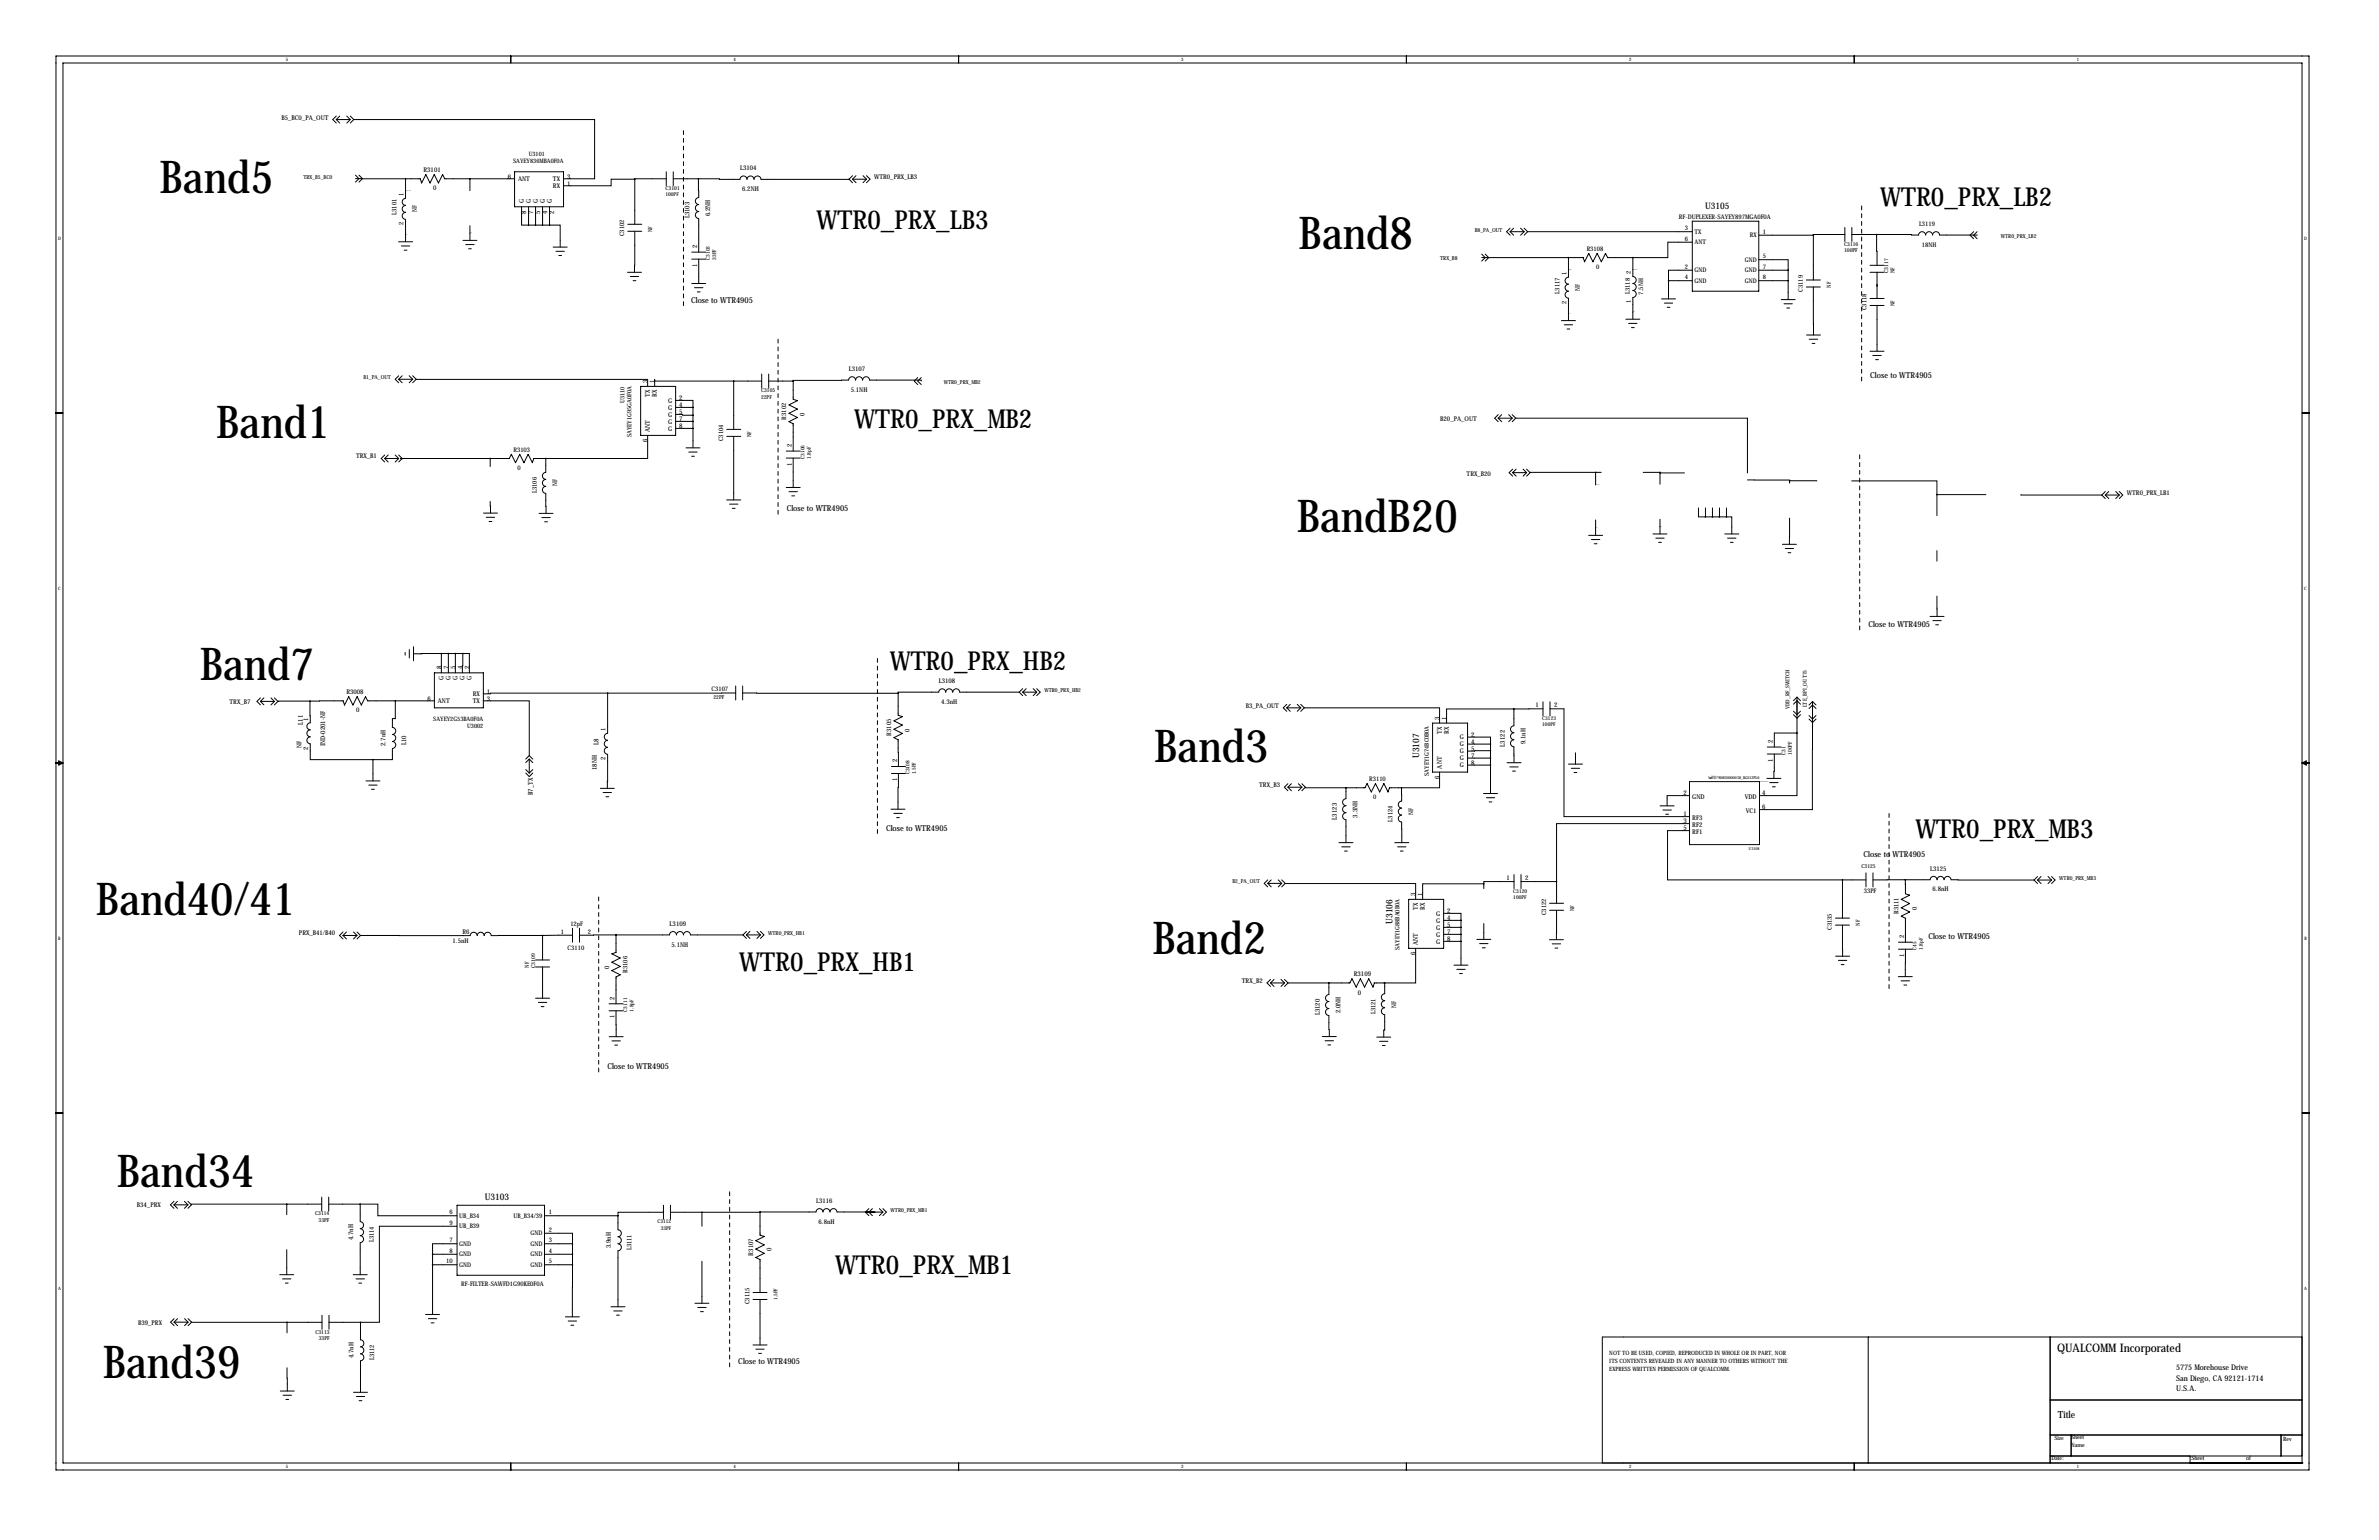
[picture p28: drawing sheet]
<svg xmlns="http://www.w3.org/2000/svg" width="864mm" height="559mm" viewBox="0 0 864 559" stroke-linecap="round" stroke-linejoin="round" font-family="sans-serif">
<defs><g id="words">
<g font-size="16.5">
<text x="57.9" y="70">Band5</text>
<text x="471.4" y="90.2">Band8</text>
<text x="78.5" y="159.1">Band1</text>
<text x="470.7" y="192.9">BandB20</text>
<text x="72.5" y="246.7">Band7</text>
<text x="419" y="276.7">Band3</text>
<text x="34.8" y="332.1">Band40/41</text>
<text x="418.3" y="346.2">Band2</text>
<text x="42.4" y="430.7">Band34</text>
<text x="37.3" y="499.9">Band39</text>
</g>
<g font-size="9.5">
<text x="682.5" y="74.7">WTR0_PRX_LB2</text>
<text x="296.4" y="83.1">WTR0_PRX_LB3</text>
<text x="310.1" y="155.3">WTR0_PRX_MB2</text>
<text x="323" y="243.1">WTR0_PRX_HB2</text>
<text x="695.3" y="304">WTR0_PRX_MB3</text>
<text x="268.4" y="352.2">WTR0_PRX_HB1</text>
<text x="303.1" y="462.4">WTR0_PRX_MB1</text>
</g>
<text font-size="4.3" x="746.8" y="490.7">QUALCOMM Incorporated</text>
<text font-size="3.6" x="747" y="514.6">Title</text>
<g font-size="3.3">
<text x="619" y="75.8">U3105</text>
<text x="515.2" y="275.1" transform="rotate(-90 515.2 275.1)">U3107</text>
<text x="505.5" y="335.2" transform="rotate(-90 505.5 335.2)">U3106</text>
<text x="176" y="435.3">U3103</text>
</g>
<g font-size="3">
<text x="250.9" y="110">Close to WTR4905</text>
<text x="678.9" y="137.2">Close to WTR4905</text>
<text x="285.6" y="185.6">Close to WTR4905</text>
<text x="678.2" y="227.5">Close to WTR4905</text>
<text x="321.7" y="301.4">Close to WTR4905</text>
<text x="676.5" y="311">Close to WTR4905</text>
<text x="700" y="340.6">Close to WTR4905</text>
<text x="220.5" y="388">Close to WTR4905</text>
<text x="268" y="494.9">Close to WTR4905</text>
</g>
<g font-size="2.8">
<text x="789.9" y="497.3">5775 Morehouse Drive</text>
<text x="789.9" y="501.1">San Diego, CA 92121-1714</text>
<text x="789.9" y="504.8">U.S.A.</text>
</g>
<g font-size="2.4">
<text x="102.2" y="43.4">B5_BC0_PA_OUT</text>
<text x="153.7" y="62.3">R3101</text>
<text x="184.3" y="64.9">6</text>
<text x="188.1" y="65.7">ANT</text>
<text x="200.7" y="65.7">TX</text>
<text x="205.8" y="64.9">3</text>
<text x="268.7" y="61.8">L3104</text>
<text x="317.3" y="65">WTR0_PRX_LB3</text>
<text x="157.3" y="69.1">0</text>
<text x="200.7" y="68.2">RX</text>
<text x="205.8" y="67.4">1</text>
<text x="269.4" y="69.3">6.2NH</text>
<text x="190.2" y="73.8" transform="rotate(-90 190.2 73.8)">G</text>
<text x="191" y="77.5" transform="rotate(-90 191 77.5)">8</text>
<text x="192.7" y="73.8" transform="rotate(-90 192.7 73.8)">G</text>
<text x="193.5" y="77.5" transform="rotate(-90 193.5 77.5)">7</text>
<text x="195.2" y="73.8" transform="rotate(-90 195.2 73.8)">G</text>
<text x="196.1" y="77.5" transform="rotate(-90 196.1 77.5)">5</text>
<text x="197.8" y="73.8" transform="rotate(-90 197.8 73.8)">G</text>
<text x="198.6" y="77.5" transform="rotate(-90 198.6 77.5)">4</text>
<text x="200.3" y="73.8" transform="rotate(-90 200.3 73.8)">G</text>
<text x="201.2" y="77.5" transform="rotate(-90 201.2 77.5)">2</text>
<text x="250.3" y="79.2" transform="rotate(-90 250.3 79.2)">L3103</text>
<text x="257.8" y="78.5" transform="rotate(-90 257.8 78.5)">6.2NH</text>
<text x="253.1" y="90" transform="rotate(-90 253.1 90)">2</text>
<text x="253.1" y="96.8" transform="rotate(-90 253.1 96.8)">1</text>
<text x="308.1" y="134.6">L3107</text>
<text x="235.1" y="138.9" transform="rotate(-90 235.1 138.9)">3</text>
<text x="237.6" y="138.9" transform="rotate(-90 237.6 138.9)">1</text>
<text x="308.8" y="142.1">5.1NH</text>
<text x="235.9" y="144.1" transform="rotate(-90 235.9 144.1)">TX</text>
<text x="238.5" y="144.1" transform="rotate(-90 238.5 144.1)">RX</text>
<text x="242.5" y="146.1">G</text>
<text x="242.5" y="148.7">G</text>
<text x="246.5" y="145.3">2</text>
<text x="246.5" y="147.8">4</text>
<text x="242.5" y="151.2">G</text>
<text x="242.5" y="153.7">G</text>
<text x="246.5" y="150.4">5</text>
<text x="246.5" y="155.4">8</text>
<text x="246.5" y="152.9">7</text>
<text x="522.8" y="152.7">B20_PA_OUT</text>
<text x="235.1" y="160.5" transform="rotate(-90 235.1 160.5)">6</text>
<text x="235.9" y="156.7" transform="rotate(-90 235.9 156.7)">ANT</text>
<text x="242.5" y="156.3">G</text>
<text x="129.2" y="166.4">TRX_B1</text>
<text x="287.4" y="162.2" transform="rotate(-90 287.4 162.2)">2</text>
<text x="287.4" y="169" transform="rotate(-90 287.4 169)">1</text>
<text x="532.4" y="172.6">TRX_B20</text>
<text x="772.1" y="179.6">WTR0_PRX_LB1</text>
<text x="160.2" y="242.9" transform="rotate(-90 160.2 242.9)">8</text>
<text x="162.8" y="242.9" transform="rotate(-90 162.8 242.9)">7</text>
<text x="165.3" y="242.9" transform="rotate(-90 165.3 242.9)">5</text>
<text x="167.8" y="242.9" transform="rotate(-90 167.8 242.9)">4</text>
<text x="170.4" y="242.9" transform="rotate(-90 170.4 242.9)">2</text>
<text x="125.8" y="251.8">R3008</text>
<text x="161.1" y="246.9" transform="rotate(-90 161.1 246.9)">G</text>
<text x="163.6" y="246.9" transform="rotate(-90 163.6 246.9)">G</text>
<text x="166.1" y="246.9" transform="rotate(-90 166.1 246.9)">G</text>
<text x="168.7" y="246.9" transform="rotate(-90 168.7 246.9)">G</text>
<text x="171.2" y="246.9" transform="rotate(-90 171.2 246.9)">G</text>
<text x="176.7" y="251.8">1</text>
<text x="340.8" y="247.9">L3108</text>
<text x="83.3" y="255.5">TRX_B7</text>
<text x="155.2" y="254.3">6</text>
<text x="159" y="255.1">ANT</text>
<text x="171.6" y="252.6">RX</text>
<text x="171.6" y="255.1">TX</text>
<text x="176.7" y="254.3">3</text>
<text x="341.7" y="255.4">4.3nH</text>
<text x="452.2" y="256.8">B3_PA_OUT</text>
<text x="557.4" y="256.7">1</text>
<text x="564.2" y="256.7">2</text>
<text x="109.9" y="263" transform="rotate(-90 109.9 263)">L11</text>
<text x="111.9" y="261.5" transform="rotate(-90 111.9 261.5)">1</text>
<text x="129.3" y="258.5">0</text>
<text x="522.6" y="261.1" transform="rotate(-90 522.6 261.1)">3</text>
<text x="525.1" y="261.1" transform="rotate(-90 525.1 261.1)">1</text>
<text x="219.8" y="265.3" transform="rotate(-90 219.8 265.3)">1</text>
<text x="523.4" y="266.2" transform="rotate(-90 523.4 266.2)">TX</text>
<text x="526" y="266.2" transform="rotate(-90 526 266.2)">RX</text>
<text x="530" y="268.3">G</text>
<text x="534" y="267.5">2</text>
<text x="643.6" y="269.5" transform="rotate(-90 643.6 269.5)">2</text>
<text x="109.4" y="271.4" transform="rotate(-90 109.4 271.4)">NF</text>
<text x="111.9" y="272.1" transform="rotate(-90 111.9 272.1)">2</text>
<text x="118" y="270.8" transform="rotate(-90 118 270.8)">IND-0201-NF</text>
<text x="139.9" y="270.7" transform="rotate(-90 139.9 270.7)">2.7nH</text>
<text x="147.4" y="270.3" transform="rotate(-90 147.4 270.3)">L10</text>
<text x="217.3" y="270.3" transform="rotate(-90 217.3 270.3)">L8</text>
<text x="219.8" y="275.9" transform="rotate(-90 219.8 275.9)">2</text>
<text x="530" y="273.4">G</text>
<text x="530" y="270.8">G</text>
<text x="530" y="275.9">G</text>
<text x="534" y="272.5">5</text>
<text x="534" y="270">4</text>
<text x="534" y="275.1">7</text>
<text x="546.3" y="270.9" transform="rotate(-90 546.3 270.9)">L3122</text>
<text x="553.8" y="270.1" transform="rotate(-90 553.8 270.1)">9.1nH</text>
<text x="216.6" y="279.4" transform="rotate(-90 216.6 279.4)">18NH</text>
<text x="325.6" y="276.6" transform="rotate(-90 325.6 276.6)">2</text>
<text x="523.4" y="278.9" transform="rotate(-90 523.4 278.9)">ANT</text>
<text x="530" y="278.5">G</text>
<text x="534" y="277.6">8</text>
<text x="643.6" y="276.4" transform="rotate(-90 643.6 276.4)">1</text>
<text x="325.6" y="283.4" transform="rotate(-90 325.6 283.4)">1</text>
<text x="457.1" y="285.6">TRX_B3</text>
<text x="522.6" y="282.7" transform="rotate(-90 522.6 282.7)">6</text>
<text x="193.4" y="288.4" transform="rotate(-90 193.4 288.4)">B7_TX</text>
<text x="611.1" y="288.4">2</text>
<text x="614.3" y="289.8">GND</text>
<text x="633.3" y="289.8">VDD</text>
<text x="639.7" y="293.5">6</text>
<text x="639.7" y="288.4">4</text>
<text x="485.3" y="297.4" transform="rotate(-90 485.3 297.4)">L3123</text>
<text x="492.8" y="296.7" transform="rotate(-90 492.8 296.7)">3.3NH</text>
<text x="611.1" y="298.6">3</text>
<text x="611.1" y="296.1">1</text>
<text x="614.3" y="299.9">RF2</text>
<text x="614.3" y="297.4">RF3</text>
<text x="633.8" y="294.9">VC1</text>
<text x="611.1" y="301.1">5</text>
<text x="614.3" y="302.5">RF1</text>
<text x="700.7" y="315.9">L3125</text>
<text x="546.9" y="319.4">1</text>
<text x="553.7" y="319.4">2</text>
<text x="701.5" y="323.4">6.8nH</text>
<text x="513.9" y="325.1" transform="rotate(-90 513.9 325.1)">3</text>
<text x="516.4" y="325.1" transform="rotate(-90 516.4 325.1)">1</text>
<text x="243.1" y="335.9">L3109</text>
<text x="514.7" y="330.2" transform="rotate(-90 514.7 330.2)">TX</text>
<text x="517.3" y="330.2" transform="rotate(-90 517.3 330.2)">RX</text>
<text x="521.3" y="332.3">G</text>
<text x="521.3" y="334.8">G</text>
<text x="525.3" y="331.4">2</text>
<text x="525.3" y="334">4</text>
<text x="108.5" y="339.4">PRX_B41/B40</text>
<text x="167.9" y="339">R6</text>
<text x="521.3" y="337.3">G</text>
<text x="521.3" y="339.9">G</text>
<text x="525.3" y="336.5">5</text>
<text x="525.3" y="339">7</text>
<text x="525.3" y="341.6">8</text>
<text x="691.2" y="340.4" transform="rotate(-90 691.2 340.4)">2</text>
<text x="164.3" y="342.1">1.5nH</text>
<text x="243.8" y="343.4">5.1NH</text>
<text x="513.9" y="346.6" transform="rotate(-90 513.9 346.6)">6</text>
<text x="514.7" y="342.8" transform="rotate(-90 514.7 342.8)">ANT</text>
<text x="521.3" y="342.4">G</text>
<text x="691.2" y="347.2" transform="rotate(-90 691.2 347.2)">1</text>
<text x="450.8" y="356.7">TRX_B2</text>
<text x="491.5" y="354.1">R3109</text>
<text x="223.1" y="362.7" transform="rotate(-90 223.1 362.7)">2</text>
<text x="493" y="360.9">0</text>
<text x="223.1" y="369.5" transform="rotate(-90 223.1 369.5)">1</text>
<text x="479.1" y="368.4" transform="rotate(-90 479.1 368.4)">L3120</text>
<text x="486.6" y="367.7" transform="rotate(-90 486.6 367.7)">2.0NH</text>
<text x="49.7" y="438">B34_PRX</text>
<text x="296.3" y="436.5">L3116</text>
<text x="297.1" y="444">6.8nH</text>
<text x="128.2" y="450" transform="rotate(-90 128.2 450)">4.7nH</text>
<text x="221.8" y="453" transform="rotate(-90 221.8 453)">3.9nH</text>
<text x="273.4" y="455.6" transform="rotate(-90 273.4 455.6)">R3107</text>
<text x="280.1" y="454.1" transform="rotate(-90 280.1 454.1)">0</text>
<text x="50.1" y="480.9">B39_PRX</text>
<text x="128.3" y="492.9" transform="rotate(-90 128.3 492.9)">4.7nH</text>
</g>
<g font-size="2.3">
<text x="146.5" y="71.2" transform="rotate(-90 146.5 71.2)">1</text>
<text x="143.9" y="77.9" transform="rotate(-90 143.9 77.9)">L3101</text>
<text x="151.4" y="77" transform="rotate(-90 151.4 77)">NF</text>
<text x="146.5" y="81.8" transform="rotate(-90 146.5 81.8)">2</text>
<text x="609.5" y="79.3">RF-DUPLEXER-SAYEY897MGA0F0A</text>
<text x="611.6" y="83.6">3</text>
<text x="696.6" y="82">L3119</text>
<text x="226.6" y="85.7" transform="rotate(-90 226.6 85.7)">C3102</text>
<text x="611.6" y="87.4">6</text>
<text x="615.1" y="84.9">TX</text>
<text x="615.1" y="88.7">ANT</text>
<text x="635.2" y="86.2">RX</text>
<text x="640" y="84.8">1</text>
<text x="697.6" y="89.4">18NH</text>
<text x="576" y="90.9">R3108</text>
<text x="633.3" y="95">GND</text>
<text x="640" y="93.7">5</text>
<text x="568.6" y="99.8" transform="rotate(-90 568.6 99.8)">1</text>
<text x="579.4" y="97.6">0</text>
<text x="592" y="99.3" transform="rotate(-90 592 99.3)">2</text>
<text x="611.6" y="97.5">2</text>
<text x="611.6" y="101.3">4</text>
<text x="615.1" y="98.9">GND</text>
<text x="633.3" y="98.9">GND</text>
<text x="640" y="97.5">7</text>
<text x="640" y="101.3">8</text>
<text x="566.1" y="106.5" transform="rotate(-90 566.1 106.5)">L3117</text>
<text x="573.5" y="105.6" transform="rotate(-90 573.5 105.6)">NF</text>
<text x="591.7" y="106.7" transform="rotate(-90 591.7 106.7)">L3118</text>
<text x="596.4" y="106.9" transform="rotate(-90 596.4 106.9)">7.5NH</text>
<text x="615.1" y="102.7">GND</text>
<text x="633.3" y="102.7">GND</text>
<text x="654.5" y="105.9" transform="rotate(-90 654.5 105.9)">C3119</text>
<text x="568.6" y="110.4" transform="rotate(-90 568.6 110.4)">2</text>
<text x="592" y="109.9" transform="rotate(-90 592 109.9)">1</text>
<text x="677.6" y="112.6" transform="rotate(-90 677.6 112.6)">C3118</text>
<text x="285.4" y="152.2" transform="rotate(-90 285.4 152.2)">R3102</text>
<text x="292.1" y="150.8" transform="rotate(-90 292.1 150.8)">0</text>
<text x="262.5" y="160.1" transform="rotate(-90 262.5 160.1)">C3104</text>
<text x="186.4" y="163.8">R3103</text>
<text x="187.8" y="170.5">0</text>
<text x="194.8" y="178.9" transform="rotate(-90 194.8 178.9)">L3106</text>
<text x="202.3" y="176.5" transform="rotate(-90 202.3 176.5)">NF</text>
<text x="258.3" y="250.7">C3107</text>
<text x="323.5" y="266.9" transform="rotate(-90 323.5 266.9)">R3105</text>
<text x="330.2" y="265.5" transform="rotate(-90 330.2 265.5)">0</text>
<text x="497" y="283.3">R3110</text>
<text x="498.5" y="290">0</text>
<text x="505.5" y="298.1" transform="rotate(-90 505.5 298.1)">L3124</text>
<text x="513" y="295.7" transform="rotate(-90 513 295.7)">NF</text>
<text x="676.6" y="324.2">33PF</text>
<text x="561.2" y="332.1" transform="rotate(-90 561.2 332.1)">C3122</text>
<text x="689.2" y="331.7" transform="rotate(-90 689.2 331.7)">R3111</text>
<text x="695.8" y="330.2" transform="rotate(-90 695.8 330.2)">0</text>
<text x="203.6" y="338.8">1</text>
<text x="207" y="336">12pF</text>
<text x="213.4" y="338.8">2</text>
<text x="665" y="337.4" transform="rotate(-90 665 337.4)">C3135</text>
<text x="206.1" y="344.8">C3110</text>
<text x="221.1" y="351.5" transform="rotate(-90 221.1 351.5)">0</text>
<text x="227.8" y="352.9" transform="rotate(-90 227.8 352.9)">R3106</text>
<text x="506.8" y="365.6" transform="rotate(-90 506.8 365.6)">NF</text>
<text x="499.4" y="368.1" transform="rotate(-90 499.4 368.1)">L3121</text>
<text x="163.2" y="440.6">6</text>
<text x="166.7" y="442">UB_B34</text>
<text x="186.4" y="442">UB_B34/39</text>
<text x="199.2" y="440.6">1</text>
<text x="163.2" y="444.4">9</text>
<text x="166.7" y="445.8">UB_B39</text>
<text x="192.6" y="448.3">GND</text>
<text x="199.2" y="447">2</text>
<text x="135.7" y="450.8" transform="rotate(-90 135.7 450.8)">L3114</text>
<text x="163.2" y="450.8">7</text>
<text x="163.2" y="454.6">8</text>
<text x="166.7" y="452.1">GND</text>
<text x="166.7" y="455.9">GND</text>
<text x="192.6" y="452.1">GND</text>
<text x="192.6" y="455.9">GND</text>
<text x="199.2" y="450.8">3</text>
<text x="199.2" y="454.6">4</text>
<text x="229.2" y="453.7" transform="rotate(-90 229.2 453.7)">L3111</text>
<text x="162" y="458.4">10</text>
<text x="166.7" y="459.7">GND</text>
<text x="192.6" y="459.7">GND</text>
<text x="199.2" y="458.4">5</text>
<text x="167.5" y="466.6">RF-FILTER-SAWFD1G90KE0F0A</text>
<text x="272.1" y="473.3" transform="rotate(-90 272.1 473.3)">C3115</text>
<text x="135.8" y="493.6" transform="rotate(-90 135.8 493.6)">L3112</text>
</g>
<g font-size="2.2">
<text x="186.3" y="59">SAYEY836MBA0F0A</text>
<text x="191.9" y="56.5">U3101</text>
<text x="226.7" y="146.1" transform="rotate(-90 226.7 146.1)">U3110</text>
<text x="229.3" y="158.7" transform="rotate(-90 229.3 158.7)">SAYEY1G95GA0F0A</text>
<text x="157.3" y="261.7">SAYEY2G53BA0F0A</text>
<text x="169.6" y="264.2">U3002</text>
<text x="518.7" y="281.5" transform="rotate(-90 518.7 281.5)">SAYEY1G74BC0B0A</text>
<text x="508.1" y="344.7" transform="rotate(-90 508.1 344.7)">SAYEY1G88BA0B0A</text>
</g>
<g font-size="2.1">
<text x="584.2" y="491.7">NOT TO BE USED, COPIED, REPRODUCED IN WHOLE OR IN PART, NOR</text>
<text x="584.2" y="497.3">EXPRESS WRITTEN PERMISSION OF QUALCOMM.</text>
<text x="584.2" y="494.5">ITS CONTENTS REVEALED IN ANY MANNER TO OTHERS WITHOUT THE</text>
<text x="745.7" y="522.4">Size</text>
<text x="751.8" y="525">Name</text>
<text x="751.8" y="522.2">Sheet</text>
<text x="828.8" y="522.7">Rev</text>
<text x="744.7" y="529.8">Date:</text>
<text x="795.5" y="529.8">Sheet</text>
<text x="815.3" y="529.8">of</text>
</g>
<g font-size="2">
<text x="110.1" y="65.1">TRX_B5_BC0</text>
<text x="241.6" y="68.9">C3101</text>
<text x="236.8" y="84.2" transform="rotate(-90 236.8 84.2)">NF</text>
<text x="535.4" y="84.1">B8_PA_OUT</text>
<text x="669.4" y="89.2">C3116</text>
<text x="726.3" y="86.4">WTR0_PRX_LB2</text>
<text x="522.8" y="94.3">TRX_B8</text>
<text x="669.4" y="91.4">100PF</text>
<text x="685.4" y="99.1" transform="rotate(-90 685.4 99.1)">C3117</text>
<text x="687.7" y="99.1" transform="rotate(-90 687.7 99.1)">NF</text>
<text x="664.6" y="104.4" transform="rotate(-90 664.6 104.4)">NF</text>
<text x="687.7" y="111.1" transform="rotate(-90 687.7 111.1)">NF</text>
<text x="131.9" y="137.6">B1_PA_OUT</text>
<text x="276.3" y="142.3">C3105</text>
<text x="342.6" y="139.3">WTR0_PRX_MB2</text>
<text x="276.3" y="144.6">22PF</text>
<text x="272.7" y="158.6" transform="rotate(-90 272.7 158.6)">NF</text>
<text x="379.1" y="251.2">WTR0_PRX_HB2</text>
<text x="259" y="253.5">22PF</text>
<text x="649.6" y="257.3" transform="rotate(-90 649.6 257.3)">VDD_RF_SWITCH</text>
<text x="655.9" y="256.6" transform="rotate(-90 655.9 256.6)">LTE_BPI_OUT75</text>
<text x="675.7" y="314.8">C3125</text>
<text x="447.4" y="320.5">B2_PA_OUT</text>
<text x="747.5" y="319.3">WTR0_PRX_MB3</text>
<text x="571.4" y="330.6" transform="rotate(-90 571.4 330.6)">NF</text>
<text x="675.2" y="335.9" transform="rotate(-90 675.2 335.9)">NF</text>
<text x="278.8" y="339.2">WTR0_PRX_HB1</text>
<text x="192" y="351.1" transform="rotate(-90 192 351.1)">NF</text>
<text x="194.3" y="351.1" transform="rotate(-90 194.3 351.1)">C3109</text>
<text x="114.4" y="441">C3114</text>
<text x="115.6" y="443.3">33PF</text>
<text x="323.3" y="439.8">WTR0_PRX_MB1</text>
<text x="114.5" y="483.9">C3113</text>
<text x="115.7" y="486.2">33PF</text>
</g>
<g font-size="1.9">
<text x="241.6" y="71.2">100PF</text>
<text x="257.7" y="94.3" transform="rotate(-90 257.7 94.3)">C3103</text>
<text x="260" y="94.3" transform="rotate(-90 260 94.3)">33PF</text>
<text x="292" y="166.5" transform="rotate(-90 292 166.5)">C3106</text>
<text x="294.3" y="166.5" transform="rotate(-90 294.3 166.5)">1.8pF</text>
<text x="559.9" y="261.3">C3123</text>
<text x="559.9" y="263.6">100PF</text>
<text x="648.2" y="273.9" transform="rotate(-90 648.2 273.9)">C31</text>
<text x="650.4" y="273.9" transform="rotate(-90 650.4 273.9)">100PF</text>
<text x="330.2" y="280.9" transform="rotate(-90 330.2 280.9)">C3108</text>
<text x="332.5" y="280.9" transform="rotate(-90 332.5 280.9)">1.5PF</text>
<text x="549.4" y="324">C3120</text>
<text x="549.4" y="326.2">100PF</text>
<text x="695.8" y="344.7" transform="rotate(-90 695.8 344.7)">C45</text>
<text x="698" y="344.7" transform="rotate(-90 698 344.7)">1.8pF</text>
<text x="227.7" y="367" transform="rotate(-90 227.7 367)">C3111</text>
<text x="230" y="367" transform="rotate(-90 230 367)">1.8pF</text>
<text x="238.6" y="443.9">C3112</text>
<text x="239.8" y="446.2">33PF</text>
<text x="282.2" y="471.8" transform="rotate(-90 282.2 471.8)">1.5PF</text>
</g>
<g font-size="1.7">
<text x="103.7" y="22.2">5</text>
<text x="266.3" y="22.2">4</text>
<text x="428.8" y="22.2">3</text>
<text x="591.4" y="22.2">2</text>
<text x="754" y="22.2">1</text>
<text x="21.1" y="86.9">D</text>
<text x="836.4" y="86.9">D</text>
<text x="21.1" y="213.9">C</text>
<text x="836.5" y="213.9">C</text>
<text x="21.2" y="340.9">B</text>
<text x="836.5" y="340.9">B</text>
<text x="21.1" y="467.9">A</text>
<text x="836.4" y="467.9">A</text>
<text x="103.7" y="532.7">5</text>
<text x="266.3" y="532.7">4</text>
<text x="428.8" y="532.7">3</text>
<text x="591.4" y="532.7">2</text>
<text x="754" y="532.7">1</text>
</g>
<g font-size="1.4">
<text x="620" y="282.6">¼æÈÝ£º80830000038_BGS12PL6</text>
<text x="634.9" y="308.5">U3108</text>
</g>
<g font-size=".4">
<text x="147.2" y="69.4">TRX_B5_BC0</text>
<text x="147.2" y="85.2">GND</text>
<text x="170.6" y="84.7">GND</text>
<text x="569.4" y="98">TRX_B8</text>
<text x="592.7" y="97.8">N22661100</text>
<text x="569.4" y="113.8">GND</text>
<text x="592.7" y="113.3">GND</text>
<text x="579.2" y="176">TRX_B20</text>
<text x="579.2" y="191.7">GND</text>
<text x="602.6" y="191.2">GND</text>
<text x="638.7" y="283.6">RF-SPDT-RF1630TR13</text>
</g>
</g></defs>
<g fill="none" stroke="#000" stroke-width=".36">
<path d="M20.3 20.3h817.9v513.1h-817.9zM22.9 22.9h812.8v508h-812.8zM185.4 20.3v2.6M348 20.3v2.6M510.5 20.3v2.6M673.1 20.3v2.6M122.1 42.1l-1.3 1.3 1.3 1.3M122.1 43.4l1.2 1.3M122.1 43.4h5.1M123.3 42.1l-1.2 1.3M125.9 42.1l1.3 1.3M127.2 43.4l-1.3 1.3"/>
<path d="M127.2 42.1l1.2 1.3M128.4 43.4h87.4v21.5h-11.2M128.4 43.4l-1.2 1.3M129 63.6l1.3 1.2-1.3 1.3M129 64.8l18.2 .1M130.3 63.6l1.3 1.2-1.3 1.3M147.2 64.9v7.1a1.27 1.27 0 0 0-1.2 1.2 1.27 1.27 0 0 0 1.2 1.3 1.27 1.27 0 0 0-1.2 1.3 1.27 1.27 0 0 0 1.2 1.3 1.27 1.27 0 0 0-1.2 1.2 1.27 1.27 0 0 0 1.2 1.3v8.1M170.6 64.9v4.3M186.8 62.3h17.8v12.7h-17.8zM186.8 64.9h-25.4l-.7-1.6-1.5 3.1-1.6-3.1-1.5 3.1-1.5-3.1-1.5 3.1-.5-1.5h-5.4M189.3 75v6.7h2.6M191.9 75v6.7"/>
<path d="M194.4 75v6.7M197 75v6.7M199.5 75v6.7M230.4 65h-8.6v2.4h-17.2M230.4 65v16.4M241.9 62.3v5.1M241.9 64.9l-11.5 .1M244.4 62.3v5.1M244.4 64.9h9.1M253.5 64.9l15.1 .2a1.27 1.27 0 0 1 1.3-1.2 1.27 1.27 0 0 1 1.3 1.2 1.27 1.27 0 0 1 1.2-1.2 1.27 1.27 0 0 1 1.3 1.2 1.27 1.27 0 0 1 1.3-1.2 1.27 1.27 0 0 1 1.2 1.2l32-.1M253.5 64.9l.1 6.8a1.27 1.27 0 0 0-1.2 1.2 1.27 1.27 0 0 0 1.2 1.3 1.27 1.27 0 0 0-1.2 1.3 1.27 1.27 0 0 0 1.2 1.3 1.27 1.27 0 0 0-1.2 1.2 1.27 1.27 0 0 0 1.2 1.3v12.2M308.2 65l1.3 1.3"/>
<path d="M309.5 65l1.2 1.3M309.5 63.8l-1.3 1.2M309.5 65h5.1M310.7 63.8l-1.2 1.2M313.3 63.8l1.3 1.2M314.6 63.8l1.2 1.2-1.2 1.3M314.6 65l-1.3 1.3M144.7 87.7h5.1M145.7 89.3h3M146.7 90.8h1M168 87.2h5.1M169.1 88.7h3"/>
<path d="M170.1 90.3h1M170.6 81.9v5.3M191.9 81.7h7.6M199.5 81.7h3.9v8M200.8 89.7h5.1M201.8 91.2h3.1M202.8 92.7h1.1M227.8 98.8h5.1M227.9 83.9h5.1M227.9 81.4h5.1M230.4 83.9l-.1 14.9M251.1 94h5.1"/>
<path d="M251.1 91.5h5.1M253.6 94v8.9M537.9 92.2l1.2 1.3-1.2 1.2M537.9 93.5h36.8l.5 1.5 1.5-3.1 1.6 3.1 1.5-3.1 1.5 3.1 1.5-3.1 .8 1.6h9.1M539.1 92.2l1.3 1.3-1.3 1.2M548.2 82.8l-1.3 1.3 1.3 1.2M548.2 84.1h5.1M548.2 84.1l1.3 1.2M549.5 82.8l-1.3 1.3M552 82.8l1.3 1.3M553.3 84.1l-1.3 1.2M553.3 82.8l1.2 1.3"/>
<path d="M554.5 84.1l-1.2 1.2M569.4 93.5v7.1a1.27 1.27 0 0 0-1.3 1.2 1.27 1.27 0 0 0 1.3 1.3 1.27 1.27 0 0 0-1.3 1.3 1.27 1.27 0 0 0 1.3 1.3 1.27 1.27 0 0 0-1.3 1.2 1.27 1.27 0 0 0 1.3 1.3v8.1M592.7 93.5v6.8M614.3 98h-8.6v3.9M614.3 87.9h-8.9v5.6h-12.7M614.3 84.1h-59.8M614.3 80.3h24.2v25.4h-24.2zM638.5 94.2h10.6v3.8M649.1 98h-10.6M649.1 98v10.7M658.3 85.3h-19.8M658.3 85.3v16.3"/>
<path d="M669.7 85.1h-11.4v.2M669.7 82.6v5M672.2 82.6v5M672.2 85.1h9M678.8 98.8h5.1M678.8 96.3h5.1M681.2 85.1l15.3 .2a1.27 1.27 0 0 1 1.2-1.2 1.27 1.27 0 0 1 1.3 1.2 1.27 1.27 0 0 1 1.3-1.2 1.27 1.27 0 0 1 1.2 1.2 1.27 1.27 0 0 1 1.3-1.2 1.27 1.27 0 0 1 1.3 1.2h13.6M681.2 85.1l.2 11.2M681.4 98.8v9.5M716.4 84.1l-1.2 1.2 1.2 1.3M717.7 84.1l-1.3 1.2 1.3 1.3M228.8 100.3h3.1"/>
<path d="M229.8 101.9h1M251.1 102.9h5.1M252.1 104.4h3.1M253.1 105.9h1.1M566.8 116.3h5.1M567.8 117.9h3.1M568.9 119.4h1M590.2 115.8h5.1M591.2 117.3h3.1M592.2 118.9h1M592.7 105.4a1.27 1.27 0 0 1 1.3 1.3 1.27 1.27 0 0 1-1.3 1.2v7.9M592.7 102.9a1.27 1.27 0 0 1 1.3 1.2 1.27 1.27 0 0 1-1.3 1.3"/>
<path d="M592.7 100.3a1.27 1.27 0 0 1 1.3 1.3 1.27 1.27 0 0 1-1.3 1.3M603.1 108.5h5.1M604.2 110h3M605.2 111.5h1M605.7 101.9v6.6M614.3 101.9h-8.6M638.5 101.9h10.6M646.6 108.7h5.1M647.6 110.2h3M648.6 111.8h1M655.7 104.1h5.1M655.7 101.6h5.1"/>
<path d="M658.3 104.1v17.5M678.8 110.8h5.1M678.8 108.3h5.1M681.4 110.8v16.7M144.7 136.3l-1.2 1.3 1.2 1.3M144.7 137.6l1.3 1.3M144.7 137.6h5.1M146 136.3l-1.3 1.3M148.5 136.3l1.3 1.3M149.8 137.6l-1.3 1.3M149.8 136.3l1.3 1.3M151.1 137.6l84 .1v2.5"/>
<path d="M151.1 137.6l-1.3 1.3M266.3 138.3h-28.7v-.6v2.5M266.3 138.3h10.2M266.3 138.3v17.5M276.5 135.7v5.1M279 135.7v5.1M287.9 138.3v-.3l20.2-.1a1.27 1.27 0 0 1 1.2-1.2 1.27 1.27 0 0 1 1.3 1.2 1.27 1.27 0 0 1 1.3-1.2 1.27 1.27 0 0 1 1.2 1.2 1.27 1.27 0 0 1 1.3-1.2 1.27 1.27 0 0 1 1.3 1.2h18.7v.4M287.9 138.3v6.6l1.6 .5-3.1 1.5 3.1 1.5-3.1 1.6 3.1 1.5-3.1 1.5 1.5 .8v9.9M287.9 138.3h-8.9M333.1 137l-1.2 1.3 1.2 1.2M334.4 137l-1.3 1.3 1.3 1.2M655.8 121.6h5.1"/>
<path d="M656.8 123.1h3M657.8 124.6h1M678.8 127.5h5.1M679.9 129h3M680.9 130.5h1M20.3 149.9h2.6M232.6 140.2h12.7v17.8h-12.7zM235.1 158v8.4h-37M245.3 145.3h6.3v2.5M245.3 150.4h2.5v.3h3.8M245.3 152.9h6.3M251.6 155.4h-6.3"/>
<path d="M251.6 147.8h-6.3M251.6 147.8v14.7M263.8 158.3h5.1M263.8 155.8h5.1M266.3 158.3v23.1M543.9 151.7l1.2 1.3M543.9 151.7h5M543.9 150.5l-1.3 1.2 1.3 1.3M545.1 150.5l-1.2 1.2M547.7 150.5l1.2 1.2M548.9 150.5l1.3 1.2M548.9 151.7l-1.2 1.3"/>
<path d="M550.2 151.7l-1.3 1.3M550.2 151.7h84.1v19.9M835.7 149.9h2.5M139.6 166.4h5.1M139.6 166.4l1.3 1.2M139.6 165.1l-1.2 1.3 1.2 1.2M140.9 165.1l-1.3 1.3M143.5 165.1l1.2 1.3M144.7 165.1l1.3 1.3M144.7 166.4l-1.2 1.2M146 166.4h-.8h32.8M146 166.4l-1.3 1.2"/>
<path d="M178 166.4h6.9l.7-1.6 1.5 3.1 1.6-3.1 1.5 3.1 1.5-3.1 1.5 3.1 .6-1.5h4.3M178 166.4v2.9M198.1 166.4v5a1.27 1.27 0 0 0-1.2 1.3 1.27 1.27 0 0 0 1.2 1.2 1.27 1.27 0 0 0-1.2 1.3 1.27 1.27 0 0 0 1.2 1.3 1.27 1.27 0 0 0-1.2 1.2 1.27 1.27 0 0 0 1.2 1.3l.1 7.3M249 162.5h5.1M250 164h3.1M251.1 165.6h1M285.4 166.2h5.1M285.4 163.7h5.1M285.4 176.9h5.1M286.4 178.4h3.1M287.4 179.9h1M287.9 166.2v10.7"/>
<path d="M549.1 171.5l1.3 1.3M549.1 171.5h5.1M549.1 170.2l-1.3 1.3 1.3 1.3M550.4 170.2l-1.3 1.3M552.9 170.2l1.3 1.3M554.2 170.2l1.2 1.3M554.2 171.5l-1.3 1.3M555.4 171.5l-1.2 1.3M579.2 171.4l-23.8 .1M579.2 171.4v4.6M579.2 171.4h2.1M596.5 171.4h6.1"/>
<path d="M602.6 171.4v.2h8.9M602.6 171.4v4.3M634.3 174.1l15.3 .1v.2M649.6 174.4l9.9 .1M649.6 174.4v.9M672.2 174.5h30.9v5M703.1 179.5v7.6M703.1 179.5h17.8M733.6 179.5l29.4 .1M763 179.6l1.2 1.3M764.2 179.6l1.3 1.3M764.2 178.4l-1.2 1.2"/>
<path d="M764.2 179.6h5.1M765.5 178.4l-1.3 1.2M768 178.4l1.3 1.2M769.3 178.4l1.3 1.2-1.3 1.3M769.3 179.6l-1.3 1.3M175.5 186.2h5.1M176.5 187.7h3.1M177.5 189.2h1.1M178 182l.1 4.2M195.7 186.3h5.1M196.7 187.8h3M197.7 189.3h1"/>
<path d="M263.8 181.4h5.1M264.8 182.9h3.1M265.8 184.5h1.1M576.7 194.3h5.1M577.7 195.8h3M578.7 197.3h1M579.2 188.7v5.6M600 193.8h5.1M601.1 195.3h3M602.1 196.8h1M602.6 188.4v5.4M616.6 184.3v3.3h2.5"/>
<path d="M619.1 184.3v3.3M619.1 187.6h7.6M621.6 184.3v3.3M624.2 184.3v3.3M626.1 193.8h5.1M626.7 187.6h2l-.1 6.2M626.7 184.3v3.3M627.1 195.3h3.1M628.1 196.8h1.1M647 197.5h5.1M648.1 199h3M649.6 188v9.5"/>
<path d="M703.1 199.8v3.8M649.1 200.6h1M703.1 216.3l.1 7.4M147.1 236.7v1M148.6 235.7v3.1M150.1 234.7v5.1M160.2 237.1l-10.1 .1M160.2 237.1v7M160.2 237.1h7.8M162.8 237.1v7M165.3 237.1v7M168 237.1h2.4v7"/>
<path d="M168 237.1l-.2 7M700.6 223.7h5.1M701.6 225.2h3.1M702.7 226.7h1M94.5 253.2l-1.2 1.3 1.2 1.3M94.5 254.5l1.3 1.3M94.5 254.5h5.1M95.8 253.2l-1.3 1.3M98.3 253.2l1.3 1.3M99.6 254.5l-1.3 1.3M99.6 253.2l1.3 1.3M100.9 254.5l-1.3 1.3"/>
<path d="M112.5 254.4l.1 7.9a1.27 1.27 0 0 0-1.2 1.2 1.27 1.27 0 0 0 1.2 1.3 1.27 1.27 0 0 0-1.2 1.3 1.27 1.27 0 0 0 1.2 1.3 1.27 1.27 0 0 0-1.2 1.2 1.27 1.27 0 0 0 1.2 1.3v5.7h22.8M112.5 254.4l-11.6 .1M143.5 254.3v6.5h-1.1l.1 3.2a1.27 1.27 0 0 1 1.2 1.2 1.27 1.27 0 0 1-1.2 1.3 1.27 1.27 0 0 1 1.2 1.3 1.27 1.27 0 0 1-1.2 1.2 1.27 1.27 0 0 1 1.2 1.3 1.27 1.27 0 0 1-1.3 1.3M157.7 254.3h-24.2l-.8-1.5-1.5 3-1.6-3-1.5 3-1.5-3-1.5 3-.5-1.5-12.1 .1M157.7 244.1h17.8v12.7h-17.8zM175.5 254.3h16.6v19.9M220.6 251.5v14.6a1.27 1.27 0 0 0-1.2 1.3 1.27 1.27 0 0 0 1.2 1.2 1.27 1.27 0 0 0-1.2 1.3 1.27 1.27 0 0 0 1.2 1.3 1.27 1.27 0 0 0-1.2 1.2 1.27 1.27 0 0 0 1.2 1.3l-.1 12.4M220.6 251.5h-42.6v.3h-2.5M267.1 251.5h-46.5M267.1 248.9v5.1M269.6 251.5l56.4 .1M269.6 248.9v5.1"/>
<path d="M326 251.6v7.9l1.6 .5-3.1 1.6 3.1 1.5-3.1 1.5 3.1 1.5-3.1 1.6 1.5 .7 .1 9.7M370 251.2l1.2 1.2M370 251.2h-21.6a1.27 1.27 0 0 0-1.3-1.3 1.27 1.27 0 0 0-1.3 1.3 1.27 1.27 0 0 0-1.2-1.3 1.27 1.27 0 0 0-1.3 1.3 1.27 1.27 0 0 0-1.3-1.3 1.27 1.27 0 0 0-1.2 1.2l-14.8 .1v.4M371.2 249.9l-1.2 1.3M371.2 251.2h5.1M371.2 251.2l1.3 1.2M372.5 249.9l-1.3 1.3M375.1 249.9l1.2 1.3M376.3 251.2l-1.2 1.2M376.3 249.9l1.3 1.3-1.3 1.2M467.1 256.8h5.1M467.1 256.8l1.3 1.3"/>
<path d="M467.1 255.6l-1.3 1.2 1.3 1.3M468.4 255.6l-1.3 1.2M470.9 255.6l1.3 1.2M472.2 255.6l1.3 1.2M472.2 256.8l-1.3 1.3M473.5 256.8l-1.3 1.3M473.5 256.8h49.1v5.6M549.6 257.3v6a1.27 1.27 0 0 0-1.3 1.3 1.27 1.27 0 0 0 1.2 1.3M549.6 257.3h-24.5v5.1M560.1 257.2l-10.5 .1M560.1 254.7v5M562.7 254.7v5"/>
<path d="M562.7 257.2h5v39.1h45.6M651.1 259.3l1.2 1.3 1.3-1.3M651.1 258.1l1.2 1.2 1.3-1.2M651.1 255.5l1.2-1.2 1.3 1.2M652.3 253l1.3 1.3M652.3 253l-1.2 1.3M652.3 253v13M656.7 259.6l1.3 1.3M658 255.8l-1.3 1.3M658 254.6l1.2 1.2M658 254.6l-1.3 1.2M658 255.8l1.2 1.3"/>
<path d="M658 255.8v5.1M658 254.6l-.1 39.2h-19.2M659.2 259.6l-1.2 1.3M20.3 276.9h2.6M21.3 276.1l1.6 .8-1.6 .7zM135.4 275.6v7.8M142.4 271.6v4h-7M190.9 279.2l1.2 1.3M192.1 275.4l-1.2 1.3M192.1 274.2l1.3 1.2M192.1 274.2l-1.2 1.2M192.1 275.4l1.3 1.3"/>
<path d="M192.1 275.4v5.1M193.4 279.2l-1.3 1.3M323.6 278.1h5.1M520 262.4h12.7v17.8h-12.7zM532.7 267.5h8.4v2.5M532.7 270h8.4M532.7 275.1h8.4M541.1 272.4l-8.4 .1M541.1 277.6h-8.4M541.1 270v17.9M547.1 276.8h5M548.1 278.3h3"/>
<path d="M549.1 279.8h1M549.6 268.4a1.27 1.27 0 0 0-1.3 1.3 1.27 1.27 0 0 0 1.2 1.3M549.6 265.9a1.27 1.27 0 0 0-1.3 1.2 1.27 1.27 0 0 0 1.2 1.3M549.6 271v5.8M569.4 277.3h5M570.4 278.8h3M571.9 273.2v4.1M641.6 273.6h5M641.6 271.1h5M644.1 273.6l-.2 8.8M652.3 266v22.7h-13.6M652.3 266h-8.2v5.1"/>
<path d="M656.7 260.9l1.3 1.3 1.2-1.3M835.7 276.9h2.5M835.7 276.9l1.5-.8v1.5zM132.8 283.4h5.1M133.9 284.9h3M134.9 286.4h1M190.9 280.5l1.2 1.3 1.3-1.3M217.9 286.1h5.1M218.9 287.6h3.1M220 289.1h1M323.4 293.6h5.1M323.6 280.7h5.1"/>
<path d="M324.5 295.1h3M325.5 296.7h1M326.1 280.7l-.1 12.9M467.5 284.4l-1.3 1.2 1.3 1.3M467.5 285.6l1.3 1.3M467.5 285.6h5.1M468.8 284.4l-1.3 1.2M471.3 284.4l1.3 1.2M472.6 285.6l-1.3 1.3M472.6 284.4l1.3 1.2M473.9 285.6v.3h14.7M473.9 285.6l-1.3 1.3"/>
<path d="M488.6 285.9v3.9a1.27 1.27 0 0 0-1.2 1.3 1.27 1.27 0 0 0 1.2 1.3 1.27 1.27 0 0 0-1.2 1.2 1.27 1.27 0 0 0 1.2 1.3 1.27 1.27 0 0 0-1.2 1.3 1.27 1.27 0 0 0 1.2 1.2v8.4M488.6 285.9h6.9l.8-1.6 1.5 3.1 1.5-3.1 1.5 3.1 1.6-3.1 1.5 3.1 .5-1.5h4.4M508.8 285.9v4.8a1.27 1.27 0 0 0-1.2 1.2 1.27 1.27 0 0 0 1.2 1.3M508.8 295.8a1.27 1.27 0 0 0-1.2 1.2 1.27 1.27 0 0 0 1.2 1.3M508.8 293.2a1.27 1.27 0 0 0-1.2 1.3 1.27 1.27 0 0 0 1.2 1.3M508.8 298.3l.1 7.5M522.6 280.2v5.7h-13.8M538.5 287.9h5.1M539.5 289.5h3.1M540.6 291h1M571.4 280.3h1M602.6 292.4h5.1"/>
<path d="M603.7 293.9h3M604.7 295.5h1M613.3 283.6h25.4v22.9h-25.4zM613.3 288.7h-8.1v3.7M613.3 298.9h-48.3v21M641.4 282.4h5.1M642.4 284h3.1M643.4 285.5h1M460.2 319.3l-1.3 1.2 1.3 1.3M461.5 319.3l-1.3 1.2M464 319.3l1.3 1.2M465.3 319.3l1.2 1.2"/>
<path d="M486.1 305.8h5M487.1 307.3h3M488.1 308.8h1M506.3 305.8h5.1M507.3 307.3h3.1M508.4 308.8h1M549.6 319.9h-11v.8M549.6 317.3v5.1M552.1 317.3v5.1M552.1 319.9h12.9M565 319.9v7.9M613.3 301.4h-8v17.9h63.5"/>
<path d="M668.8 319.3h8.6M668.8 319.3v13.8M677.4 316.7v5.1M679.9 316.7v5.1M691.6 319.2l-11.7 .1M691.6 319.2l.1 5.1 1.5 .5-3 1.5 3 1.6-3 1.5 3 1.5-3 1.5 1.5 .8v8.7M700.6 319.2h-9M700.6 319.2a1.27 1.27 0 0 1 1.3-1.2 1.27 1.27 0 0 1 1.3 1.2M703.2 319.2a1.27 1.27 0 0 1 1.3-1.2 1.27 1.27 0 0 1 1.2 1.2M705.7 319.2a1.27 1.27 0 0 1 1.3-1.2 1.27 1.27 0 0 1 1.3 1.2l30.1 .1M738.4 319.3l1.2 1.3M739.6 319.3l1.3 1.3"/>
<path d="M739.6 318.1l-1.2 1.2M739.6 319.3h5.1M740.9 318.1l-1.3 1.2M743.5 318.1l1.2 1.2M744.7 318.1l1.3 1.2-1.3 1.3M744.7 319.3l-1.2 1.3M124.5 338.2l-1.3 1.2 1.3 1.3M124.5 339.4l1.3 1.3M124.5 339.4h5.1M125.8 338.2l-1.3 1.2M128.3 338.2l1.3 1.2M129.6 339.4l-1.3 1.3"/>
<path d="M129.6 338.2l1.3 1.2M130.9 339.4l39.8 .1a1.27 1.27 0 0 1 1.3-1.2 1.27 1.27 0 0 1 1.2 1.2 1.27 1.27 0 0 1 1.3-1.2 1.27 1.27 0 0 1 1.3 1.2 1.27 1.27 0 0 1 1.2-1.2 1.27 1.27 0 0 1 1.3 1.2l18.7-.1M130.9 339.4l-1.3 1.3M197 339.4v8.9M207.8 339.3l-10.8 .1M207.8 336.8v5.1M210.4 336.8v5.1M223.6 339.2h19.4a1.27 1.27 0 0 1 1.3-1.2 1.27 1.27 0 0 1 1.3 1.2 1.27 1.27 0 0 1 1.2-1.2 1.27 1.27 0 0 1 1.3 1.2 1.27 1.27 0 0 1 1.3-1.2 1.27 1.27 0 0 1 1.2 1.2h19.1M223.6 339.2l-13.2 .1M223.6 339.2v6.4l-1.5 .5 3 1.5-3 1.5 3 1.6-3 1.5 3 1.5-1.5 .8v9.7M269.7 339.2l1.3 1.3M271 338l-1.3 1.2"/>
<path d="M271 339.2h5M271 339.2l1.2 1.3M272.2 338l-1.2 1.2M274.8 338l1.2 1.2M276 339.2l-1.2 1.3M276 338l1.3 1.2-1.3 1.3M460.2 320.5l1.3 1.3M460.2 320.5h5.1M465.3 320.5l-1.3 1.3M466.5 320.5l-1.2 1.3M466.5 320.5l47.4 .1v5.7M511.4 326.3h12.7v17.8h-12.7z"/>
<path d="M524.1 331.4h6.3v2.6M524.1 336.5h6.3M524.1 334h6.3M530.4 339h-6.3M530.4 334v16.2M538.6 320.7h-22.2v5.6M538.6 320.7v1.7M538.6 335.1v5.8M562.5 330.3h5.1M562.5 327.8h5.1M565 330.3v10.7M666.3 335.7h5.1"/>
<path d="M666.3 333.1h5.1M668.8 335.7l.1 11.3M194.4 350.9h5.1M194.4 348.3h5.1M197 350.9v11.3M461.2 356.7h5.1M461.2 356.7l1.3 1.2M461.2 355.4l-1.3 1.3 1.3 1.2M462.5 355.4l-1.3 1.3M465 355.4l1.3 1.3M466.3 355.4l1.3 1.3M466.3 356.7l-1.3 1.2"/>
<path d="M467.6 356.7l-1.3 1.2M467.6 356.7h22.4l.8-1.6 1.5 3.1 1.5-3.1 1.6 3.1 1.5-3.1 1.5 3.1 .5-1.5h3.8M482.4 356.7v4.2a1.27 1.27 0 0 0-1.2 1.2 1.27 1.27 0 0 0 1.2 1.3M502.7 356.7v3.9a1.27 1.27 0 0 0-1.3 1.2 1.27 1.27 0 0 0 1.3 1.3 1.27 1.27 0 0 0-1.3 1.3 1.27 1.27 0 0 0 1.3 1.3 1.27 1.27 0 0 0-1.3 1.2 1.27 1.27 0 0 0 1.3 1.3v5.6h-.4v2.5M513.9 344.1v12.6h-11.2M524.1 341.6h6.3M527.8 350.2h5.1M528.8 351.7h3.1M529.8 353.3h1.1M536.1 340.9h5.1M537.1 342.4h3.1M538.1 343.9h1"/>
<path d="M562.5 341h5M563.5 342.5h3M564.5 344h1M666.3 347h5.1M667.4 348.5h3M668.4 350h1M689.1 354.4h5.1M689.2 344.4h5M689.2 341.9h5M690.1 355.9h3.1M691.1 357.4h1M691.7 344.4l-.1 10"/>
<path d="M194.4 362.2h5.1M195.4 363.7h3.1M196.4 365.3h1.1M221.1 366.8h5.1M221.1 364.2h5.1M221.1 376.2h5.1M222.1 377.7h3.1M223.2 379.2h1M223.6 366.8l.1 9.4M480 376.1h5.1M481 377.6h3.1M482 379.2h1.1"/>
<path d="M482.4 366a1.27 1.27 0 0 0-1.2 1.2 1.27 1.27 0 0 0 1.2 1.3M482.4 363.4a1.27 1.27 0 0 0-1.2 1.3 1.27 1.27 0 0 0 1.2 1.3M482.4 368.5l.1 7.6M499.8 376.3h5.1M500.8 377.9h3M501.8 379.4h1M20.3 403.9h2.6M835.7 403.9h2.5M63.1 435.9l-1.2 1.3 1.2 1.3M63.1 437.2l1.3 1.3M63.1 437.2h5.1M64.4 435.9l-1.3 1.3"/>
<path d="M67 435.9l1.2 1.3M68.2 437.2l-1.2 1.3M68.2 435.9l1.3 1.3M69.5 437.2l-1.3 1.3M104.1 436.9h-34.6v.3M104.1 436.9v3.8M116.8 434.4v5.1M116.8 436.9h-12.7M119.3 436.9h11.5M119.3 434.4v5.1M130.8 436.9v6.4a1.27 1.27 0 0 1 1.2 1.3 1.27 1.27 0 0 1-1.2 1.2M130.8 436.9h6.4v4.2h28.7"/>
<path d="M165.9 437.3h31.8v25.4h-31.8zM240.8 437.3v5.1M240.8 439.9h-16.5v1.2M243.4 437.3v5.1M243.4 439.9h11.4M254.8 439.9v5.1M275.9 439.8h20.3a1.27 1.27 0 0 1 1.3-1.2 1.27 1.27 0 0 1 1.3 1.2 1.27 1.27 0 0 1 1.2-1.2 1.27 1.27 0 0 1 1.3 1.2 1.27 1.27 0 0 1 1.3-1.2 1.27 1.27 0 0 1 1.2 1.2h13.9h-3.6M275.9 439.8l-21.1 .1M275.9 439.8v8.4l1.5 .5-3 1.5 3 1.5-3 1.5 3 1.6-3 1.5 1.5 .7v12M314.1 439.8l1.3 1.3M315.4 438.6l-1.3 1.2M315.4 439.8h5.1"/>
<path d="M315.4 439.8l1.3 1.3M316.7 438.6l-1.3 1.2M319.2 438.6l1.3 1.2M320.5 439.8l-1.3 1.3M320.5 438.6l1.3 1.2-1.3 1.3M104.1 453.4v9.1M130.8 448.4a1.27 1.27 0 0 1 1.2 1.2 1.27 1.27 0 0 1-1.2 1.3v11.6M130.8 445.8a1.27 1.27 0 0 1 1.2 1.3 1.27 1.27 0 0 1-1.2 1.3M157 455.1h8.9M157 458.9h8.9M157 455.1v21.9M165.9 451.3h-8.9v3.8"/>
<path d="M165.9 445h-28.2v34.8h-6.8M197.7 447.5h10.1v3.8M197.7 451.3h10.1M197.7 455.1h10.1M197.7 458.9h10.1M207.8 458.9v18.9M207.8 451.3v7.6M224.3 441.1v5.1a1.27 1.27 0 0 1 1.3 1.3 1.27 1.27 0 0 1-1.3 1.3 1.27 1.27 0 0 1 1.3 1.2 1.27 1.27 0 0 1-1.3 1.3 1.27 1.27 0 0 1 1.3 1.3 1.27 1.27 0 0 1-1.3 1.2v20.4M224.3 441.1h-26.6M254.8 457.7v15.2M63.2 478.5l-1.3 1.3 1.3 1.2M63.2 479.8l1.3 1.2"/>
<path d="M63.2 479.8h5.1M64.5 478.5l-1.3 1.3M67 478.5l1.3 1.3M68.3 479.8l-1.3 1.2M68.3 478.5l1.2 1.3M69.5 479.8h34.7M69.5 479.8l-1.2 1.2M101.5 462.5h5.1M102.6 464.1h3M103.6 465.6h1M104.2 479.8h12.7M104.2 479.8v3.8"/>
<path d="M116.9 477.3v5M119.4 477.3v5M128.2 462.5h5.1M129.2 464.1h3.1M130.3 465.6h1M130.9 479.8v6.4a1.27 1.27 0 0 1 1.2 1.2 1.27 1.27 0 0 1-1.2 1.3 1.27 1.27 0 0 1 1.2 1.3 1.27 1.27 0 0 1-1.2 1.2 1.27 1.27 0 0 1 1.2 1.3 1.27 1.27 0 0 1-1.2 1.3v11.4M130.9 479.8h-11.5M154.5 477h5.1M155.5 478.5h3M205.2 477.8h5.1M206.2 479.3h3.1M221.8 474.2h5.1"/>
<path d="M222.8 475.7h3.1M223.8 477.2h1M252.3 472.9h5.1M253.3 474.4h3M254.3 475.9h1M273.4 471.5h5M273.4 469h5M275.9 471.5v16.5M104.2 496.3l.1 8.4M156.5 480h1M207.3 480.9h1M273.4 488h5"/>
<path d="M274.4 489.6h3M275.4 491.1h1M678.2 485.1v45.8M744.2 485.1v45.8M835.7 485.1h-254v45.8M101.8 504.7h5M102.8 506.3h3M103.8 507.8h1M128.3 505.2h5.1M129.3 506.7h3.1M130.4 508.3h1M744.2 508h91.5"/>
<path d="M185.4 530.9v2.5M348 530.9v2.5M510.5 530.9v2.5M673.1 530.9v2.5M744.2 520.7h91.5M744.2 528.3h91.5M751.8 520.7v7.6M795 530.9h.1M795 528.3v2.6M828 520.7v7.6M835.7 530.9h.1"/>
</g>
<path d="M248.1 47.4v63.5M675.8 74.7v63.5M282.4 123.1v63.5M675.1 165v63.5M318.5 238.9v63.5M685.7 295.2v63.5M217.3 325.5v63.5M264.9 432.5v63.5" fill="none" stroke="#000" stroke-width=".36" stroke-dasharray="1.4 1.4"/>
<path d="M569.3 93.5a.05 .05 0 0 0 .1 0 .05 .05 0 0 0-.1 0zM592.7 93.5a.05 .05 0 0 0 .1 0 .05 .05 0 0 0-.1 0zM266.3 138.3a.05 .05 0 0 0 .1 0 .05 .05 0 0 0-.1 0zM287.9 138.3a.05 .05 0 0 0 .1 0 .05 .05 0 0 0-.1 0zM658.2 85.3a.05 .05 0 0 0 .1 0 .05 .05 0 0 0-.1 0zM253.5 64.9a.05 .05 0 0 0 .1 0 .05 .05 0 0 0-.1 0zM538.6 320.7a.05 .05 0 0 0 .1 0 .05 .05 0 0 0-.1 0zM196.9 81.7a.05 .05 0 0 0 .1 0 .05 .05 0 0 0-.1 0zM224.3 441.1a.05 .05 0 0 0 .1 0 .05 .05 0 0 0-.1 0zM130.7 436.9a.05 .05 0 0 0 .1 0 .05 .05 0 0 0-.1 0zM196.9 339.4a.05 .05 0 0 0 .1 0 .05 .05 0 0 0-.1 0zM251.5 147.8a.05 .05 0 0 0 .1 0 .05 .05 0 0 0-.1 0zM251.5 150.7a.05 .05 0 0 0 .1 0 .05 .05 0 0 0-.1 0zM251.5 152.9a.05 .05 0 0 0 .1 0 .05 .05 0 0 0-.1 0zM251.5 155.4a.05 .05 0 0 0 .1 0 .05 .05 0 0 0-.1 0zM530.3 334a.05 .05 0 0 0 .1 0 .05 .05 0 0 0-.1 0zM530.3 336.5a.05 .05 0 0 0 .1 0 .05 .05 0 0 0-.1 0zM530.3 339a.05 .05 0 0 0 .1 0 .05 .05 0 0 0-.1 0zM530.3 341.6a.05 .05 0 0 0 .1 0 .05 .05 0 0 0-.1 0zM130.8 479.8a.05 .05 0 0 0 .1 0 .05 .05 0 0 0-.1 0zM177.9 166.4a.05 .05 0 0 0 .1 0 .05 .05 0 0 0-.1 0zM508.7 285.9a.05 .05 0 0 0 .1 0 .05 .05 0 0 0-.1 0zM549.5 257.3a.05 .05 0 0 0 .1 0 .05 .05 0 0 0-.1 0zM691.6 319.2a.05 .05 0 0 0 .1 0 .05 .05 0 0 0-.1 0zM502.6 356.7a.05 .05 0 0 0 .1 0 .05 .05 0 0 0-.1 0zM162.7 237.1a.05 .05 0 0 0 .1 0 .05 .05 0 0 0-.1 0zM621.6 187.6a.05 .05 0 0 0 .1 0 .05 .05 0 0 0-.1 0zM326 251.6a.05 .05 0 0 0 .1 0 .05 .05 0 0 0-.1 0zM668.8 319.3a.05 .05 0 0 0 .1 0 .05 .05 0 0 0-.1 0zM565 319.9a.05 .05 0 0 0 .1 0 .05 .05 0 0 0-.1 0z" fill="#000" stroke="#000" stroke-width=".51"/>
<use href="#words"/>
</svg>
